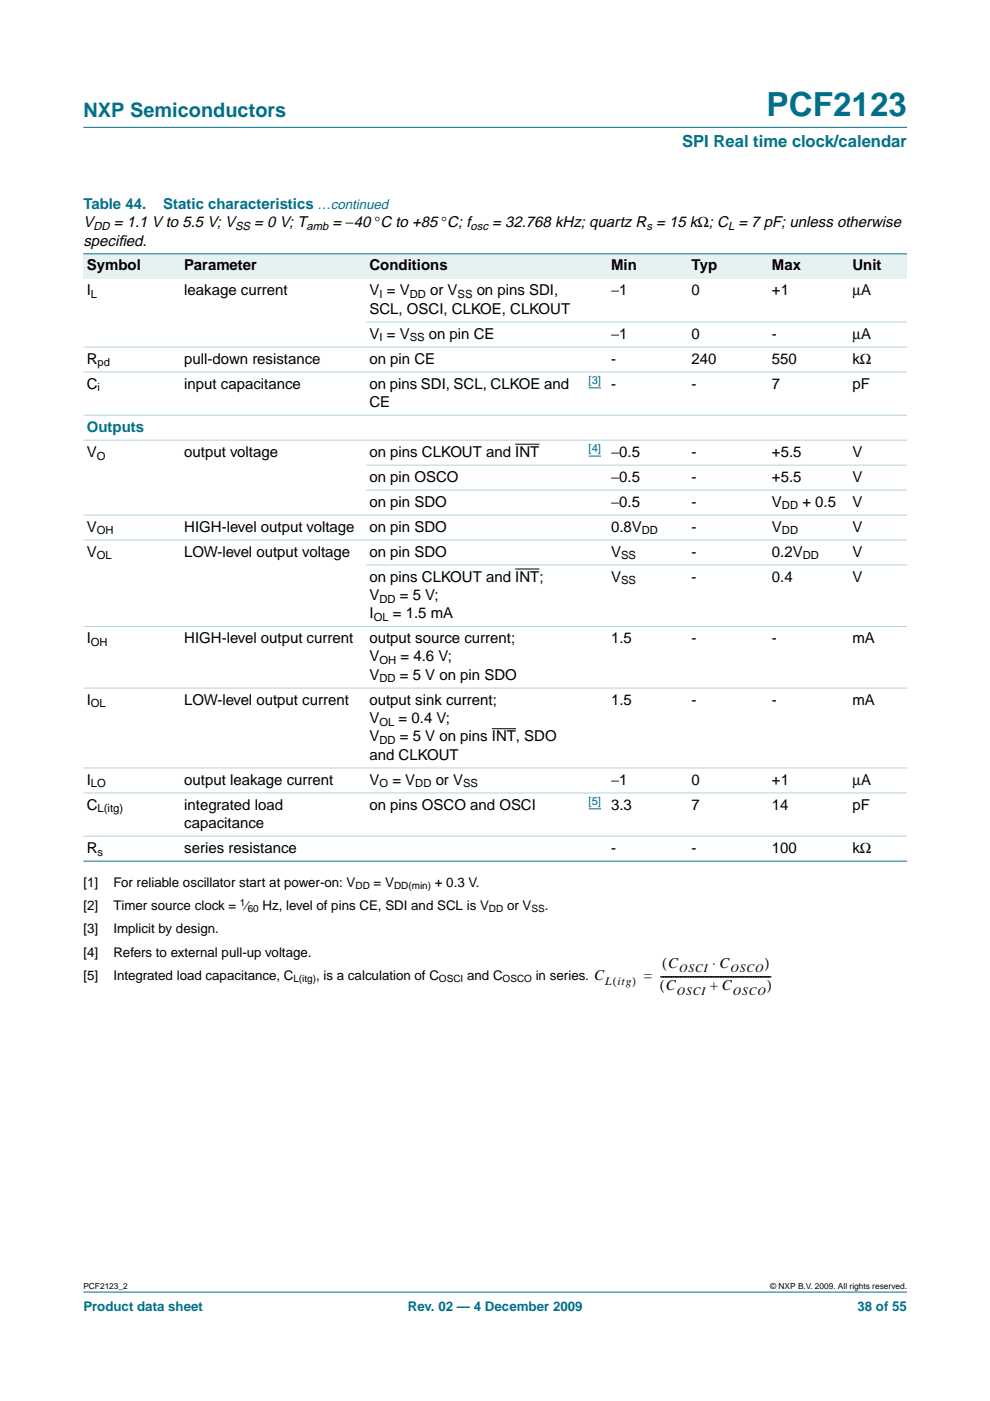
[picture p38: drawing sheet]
<svg xmlns="http://www.w3.org/2000/svg" width="210mm" height="297mm" viewBox="0 0 210 297" stroke-linecap="round" stroke-linejoin="round" font-family="sans-serif">
<defs><g id="words">
<text font-size="7.1" fill="#00708a" x="162.5" y="24.7">PCF2123</text>
<text font-size="4.2" fill="#00708a" x="17.7" y="24.9">NXP Semiconductors</text>
<text font-size="3.5" fill="#00708a" x="144.6" y="31.1">SPI Real time clock/calendar</text>
<g font-size="3.2" fill="#00708a">
<text x="17.7" y="44.3">Table 44.</text>
<text x="34.6" y="44.3">Static characteristics …continued</text>
<text x="18.4" y="91.6">Outputs</text>
</g>
<g font-size="3.2">
<text x="17.7" y="48.2">V</text>
<text x="17.7" y="52.1">specif</text>
<text x="24.1" y="48.2">= 1.1 V to 5.5 V; V</text>
<text x="25.1" y="52.1">ied.</text>
<text x="53.9" y="48.2">= 0 V; T</text>
<text x="70.5" y="48.2">= −40 °C to +85 °C; f</text>
<text x="104.4" y="48.2">= 32.768 kHz; quartz R = 15 kΩ; C = 7 pF; unless otherwise</text>
<text x="18.4" y="57.3">Symbol</text>
<text x="39.1" y="57.3">Parameter</text>
<text x="78.3" y="57.3">Conditions</text>
<text x="129.6" y="57.3">Min</text>
<text x="146.6" y="57.3">Typ</text>
<text x="163.7" y="57.3">Max</text>
<text x="180.7" y="57.3">Unit</text>
<text x="18.4" y="62.6">I</text>
<text x="39.1" y="62.6">leakage current</text>
<text x="78.3" y="62.6">V = V</text>
<text x="91.2" y="62.6">or V</text>
<text x="101.1" y="62.6">on pins SDI,</text>
<text x="129.6" y="62.6">−1</text>
<text x="146.6" y="62.6">0</text>
<text x="163.7" y="62.6">+1</text>
<text x="180.7" y="62.6">µA</text>
<text x="78.3" y="66.5">SCL, OSCI, CLKOE, CLKOUT</text>
<text x="78.3" y="71.8">V = V</text>
<text x="90.9" y="71.8">on pin CE</text>
<text x="129.6" y="71.8">−1</text>
<text x="146.6" y="71.8">0</text>
<text x="163.7" y="71.8">-</text>
<text x="180.7" y="71.8">µA</text>
<text x="18.4" y="77.1">R</text>
<text x="39.1" y="77.1">pull-down resistance</text>
<text x="78.3" y="77.1">on pin CE</text>
<text x="129.6" y="77.1">-</text>
<text x="146.6" y="77.1">240</text>
<text x="163.7" y="77.1">550</text>
<text x="180.7" y="77.1">kΩ</text>
<text x="18.4" y="82.4">C</text>
<text x="39.1" y="82.4">input capacitance</text>
<text x="78.3" y="82.4">on pins SDI, SCL, CLKOE and</text>
<text x="129.6" y="82.4">-</text>
<text x="146.6" y="82.4">-</text>
<text x="163.7" y="82.4">7</text>
<text x="180.7" y="82.4">pF</text>
<text x="78.3" y="86.3">CE</text>
<text x="18.4" y="96.9">V</text>
<text x="39.1" y="96.9">output voltage</text>
<text x="78.3" y="96.9">on pins CLKOUT and INT</text>
<text x="129.6" y="96.9">−0.5</text>
<text x="146.6" y="96.9">-</text>
<text x="163.7" y="96.9">+5.5</text>
<text x="180.7" y="96.9">V</text>
<text x="78.3" y="102.1">on pin OSCO</text>
<text x="78.3" y="107.4">on pin SDO</text>
<text x="129.6" y="102.1">−0.5</text>
<text x="129.6" y="107.4">−0.5</text>
<text x="146.6" y="102.1">-</text>
<text x="146.6" y="107.4">-</text>
<text x="163.7" y="102.1">+5.5</text>
<text x="163.7" y="107.4">V</text>
<text x="170.1" y="107.4">+ 0.5</text>
<text x="180.7" y="102.1">V</text>
<text x="180.7" y="107.4">V</text>
<text x="18.4" y="112.7">V</text>
<text x="39.1" y="112.7">HIGH-level output voltage</text>
<text x="78.3" y="112.7">on pin SDO</text>
<text x="129.6" y="112.7">0.8V</text>
<text x="146.6" y="112.7">-</text>
<text x="163.7" y="112.7">V</text>
<text x="180.7" y="112.7">V</text>
<text x="18.4" y="118">V</text>
<text x="39.1" y="118">LOW-level output voltage</text>
<text x="78.3" y="118">on pin SDO</text>
<text x="129.6" y="118">V</text>
<text x="146.6" y="118">-</text>
<text x="163.7" y="118">0.2V</text>
<text x="180.7" y="118">V</text>
<text x="78.3" y="123.3">on pins CLKOUT and INT;</text>
<text x="129.6" y="123.3">V</text>
<text x="146.6" y="123.3">-</text>
<text x="163.7" y="123.3">0.4</text>
<text x="180.7" y="123.3">V</text>
<text x="78.3" y="131.1">I</text>
<text x="78.3" y="127.2">V</text>
<text x="83.3" y="131.1">= 1.5 mA</text>
<text x="84.8" y="127.2">= 5 V;</text>
<text x="18.4" y="136.4">I</text>
<text x="39.1" y="136.4">HIGH-level output current</text>
<text x="78.3" y="136.4">output source current;</text>
<text x="129.6" y="136.4">1.5</text>
<text x="146.6" y="136.4">-</text>
<text x="163.7" y="136.4">-</text>
<text x="180.7" y="136.4">mA</text>
<text x="78.3" y="140.2">V</text>
<text x="84.9" y="140.2">= 4.6 V;</text>
<text x="18.4" y="149.4">I</text>
<text x="39.1" y="149.4">LOW-level output current</text>
<text x="78.3" y="144.1">V</text>
<text x="78.3" y="149.4">output sink current;</text>
<text x="84.8" y="144.1">= 5 V on pin SDO</text>
<text x="129.6" y="149.4">1.5</text>
<text x="146.6" y="149.4">-</text>
<text x="163.7" y="149.4">-</text>
<text x="180.7" y="149.4">mA</text>
<text x="78.3" y="153.3">V</text>
<text x="84.5" y="153.3">= 0.4 V;</text>
<text x="78.3" y="157.2">V</text>
<text x="78.3" y="161.1">and CLKOUT</text>
<text x="84.8" y="157.2">= 5 V on pins INT, SDO</text>
<text x="18.4" y="166.4">I</text>
<text x="39.1" y="166.4">output leakage current</text>
<text x="78.3" y="166.4">V</text>
<text x="83.2" y="166.4">= V</text>
<text x="92.4" y="166.4">or V</text>
<text x="129.6" y="166.4">−1</text>
<text x="146.6" y="166.4">0</text>
<text x="163.7" y="166.4">+1</text>
<text x="180.7" y="166.4">µA</text>
<text x="18.4" y="171.6">C</text>
<text x="39.1" y="171.6">integrated load</text>
<text x="78.3" y="171.6">on pins OSCO and OSCI</text>
<text x="129.6" y="171.6">3.3</text>
<text x="146.6" y="171.6">7</text>
<text x="163.7" y="171.6">14</text>
<text x="180.7" y="171.6">pF</text>
<text x="39.1" y="175.5">capacitance</text>
<text x="18.4" y="180.8">R</text>
<text x="39.1" y="180.8">series resistance</text>
<text x="129.6" y="180.8">-</text>
<text x="146.6" y="180.8">-</text>
<text x="163.7" y="180.8">100</text>
<text x="180.7" y="180.8">kΩ</text>
<text x="136.5" y="207.7">= --------------------------------------------</text>
<text x="139.9" y="209.9">(C</text>
<text x="140.4" y="205.1">(C</text>
<text x="150.5" y="209.9">+ C</text>
<text x="151" y="205.1">⋅ C</text>
<text x="162.1" y="205.1">)</text>
<text x="162.6" y="209.9">)</text>
</g>
<g font-size="2.8">
<text x="17.7" y="188">[1]</text>
<text x="24" y="188">For reliable oscillator start at power-on: V</text>
<text x="79.2" y="188">= V</text>
<text x="92.2" y="188">+ 0.3 V.</text>
<text x="17.7" y="192.9">[2]</text>
<text x="17.7" y="197.9">[3]</text>
<text x="24" y="192.9">Timer source clock = ⁄</text>
<text x="24" y="197.9">Implicit by design.</text>
<text x="55.7" y="192.9">Hz, level of pins CE, SDI and SCL is V</text>
<text x="107.5" y="192.9">or V</text>
<text x="115.5" y="192.9">.</text>
<text x="17.7" y="202.8">[4]</text>
<text x="24" y="202.8">Refers to external pull-up voltage.</text>
<text x="17.7" y="207.7">[5]</text>
<text x="24" y="207.7">Integrated load capacitance, C</text>
<text x="67" y="207.7">, is a calculation of C</text>
<text x="99" y="207.7">and C</text>
<text x="113.6" y="207.7">in series. C</text>
</g>
<g font-size="2.8" fill="#00708a">
<text x="17.7" y="278">Product data sheet</text>
<text x="86.5" y="278">Rev. 02 — 4 December 2009</text>
<text x="181.8" y="278">38 of 55</text>
</g>
<g font-size="2.5">
<text x="128.3" y="208.8">L itg)</text>
<text x="129.9" y="208.8">(</text>
<text x="144" y="206.2">OSCI</text>
<text x="154.9" y="206.2">OSCO</text>
<text x="143.5" y="210.9">OSCI</text>
<text x="155.4" y="210.9">OSCO</text>
</g>
<g font-size="2.4">
<text x="19.8" y="48.7">DD</text>
<text x="49.9" y="48.7">SS</text>
<text x="65" y="48.7">amb</text>
<text x="99.8" y="48.7">osc</text>
<text x="137" y="48.7">s</text>
<text x="154.4" y="48.7">L</text>
<text x="19.3" y="63.2">L</text>
<text x="80.5" y="63.2">I</text>
<text x="86.9" y="63.2">DD</text>
<text x="97" y="63.2">SS</text>
<text x="20.7" y="77.7">pd</text>
<text x="80.5" y="72.4">I</text>
<text x="86.9" y="72.4">SS</text>
<text x="20.7" y="83">i</text>
<text x="20.5" y="97.4">O</text>
<text x="20.5" y="113.3">OH</text>
<text x="136.1" y="113.3">DD</text>
<text x="165.8" y="108">DD</text>
<text x="165.8" y="113.3">DD</text>
<text x="20.5" y="118.6">OL</text>
<text x="131.7" y="118.6">SS</text>
<text x="170.2" y="118.6">DD</text>
<text x="131.7" y="123.9">SS</text>
<text x="79.2" y="131.6">OL</text>
<text x="80.5" y="127.8">DD</text>
<text x="19.3" y="136.9">OH</text>
<text x="80.5" y="140.8">OH</text>
<text x="19.3" y="150">OL</text>
<text x="80.5" y="144.7">DD</text>
<text x="80.5" y="153.9">OL</text>
<text x="80.5" y="157.8">DD</text>
<text x="19.3" y="166.9">LO</text>
<text x="80.5" y="166.9">O</text>
<text x="88.1" y="166.9">DD</text>
<text x="98.2" y="166.9">SS</text>
<text x="20.7" y="172.2">L(itg)</text>
<text x="20.7" y="181.4">s</text>
</g>
<g font-size="2.4" fill="#00f">
<text x="124.8" y="81.4">[3]</text>
<text x="124.8" y="95.9">[4]</text>
<text x="124.8" y="170.7">[5]</text>
</g>
<g font-size="2.1">
<text x="75.4" y="188.5">DD</text>
<text x="83.5" y="188.5">DD(min)</text>
<text x="50.9" y="192.1">1</text>
<text x="52.5" y="193.4">60</text>
<text x="103.7" y="193.4">DD</text>
<text x="112.7" y="193.4">SS</text>
<text x="62.2" y="208.3">L(itg)</text>
<text x="93.1" y="208.3">OSCI</text>
<text x="106.6" y="208.3">OSCO</text>
</g>
<g font-size="1.8">
<text x="17.7" y="273.4">PCF2123_2</text>
<text x="163.3" y="273.4">© NXP B.V. 2009. All rights reserved.</text>
</g>
</g></defs>
<g fill="#00708a" stroke="#00708a" stroke-width=".21">
<path d="M17.7 273.9h174.6z"/>
<path d="M17.7 27h174.6z"/>
</g>
<path d="M124.8 82.2h2.6M124.8 96.7h2.6M124.8 171.5h2.6" fill="none" stroke="#00f" stroke-width=".21"/>
<path d="M109.2 94.2h5.2M109.2 120.6h5.2M104.3 154.5h5.1" fill="none" stroke="#000" stroke-width=".21"/>
<g fill="#e6f2f2">
<path d="M17.7 53.8h20.7v5.3h-20.7z" fill-rule="evenodd"/>
<path d="M38.4 53.8h39.2v5.3h-39.2z" fill-rule="evenodd"/>
<path d="M77.6 53.8h45.3v5.3h-45.3z" fill-rule="evenodd"/>
<path d="M122.9 53.8h6v5.3h-6z" fill-rule="evenodd"/>
<path d="M128.9 53.8h17v5.3h-17z" fill-rule="evenodd"/>
<path d="M145.9 53.8h17.1v5.3h-17.1z" fill-rule="evenodd"/>
<path d="M163 53.8h17v5.3h-17z" fill-rule="evenodd"/>
<path d="M180 53.8h12.3v5.3h-12.3z" fill-rule="evenodd"/>
</g>
<g fill="#00708a" stroke="#00708a" stroke-width=".21">
<path d="M17.7 53.8h174.6z"/>
<path d="M17.7 182.6h174.6z"/>
</g>
<g fill="#b3d4db" stroke="#b3d4db" stroke-width=".21">
<path d="M77.6 68.3h114.7z"/>
<path d="M17.7 73.6h174.6z"/>
<path d="M17.7 78.9h174.6z"/>
<path d="M17.7 88h174.6z"/>
<path d="M17.7 93.3h174.6z"/>
<path d="M77.6 98.6h114.7z"/>
<path d="M77.6 103.9h114.7z"/>
<path d="M17.7 109.2h174.6z"/>
<path d="M17.7 114.5h174.6z"/>
<path d="M77.6 119.8h114.7z"/>
<path d="M17.7 132.8h174.6z"/>
<path d="M17.7 145.9h174.6z"/>
<path d="M17.7 162.8h174.6z"/>
<path d="M17.7 168.1h174.6z"/>
<path d="M17.7 177.3h174.6z"/>
</g>
<use href="#words"/>
</svg>
